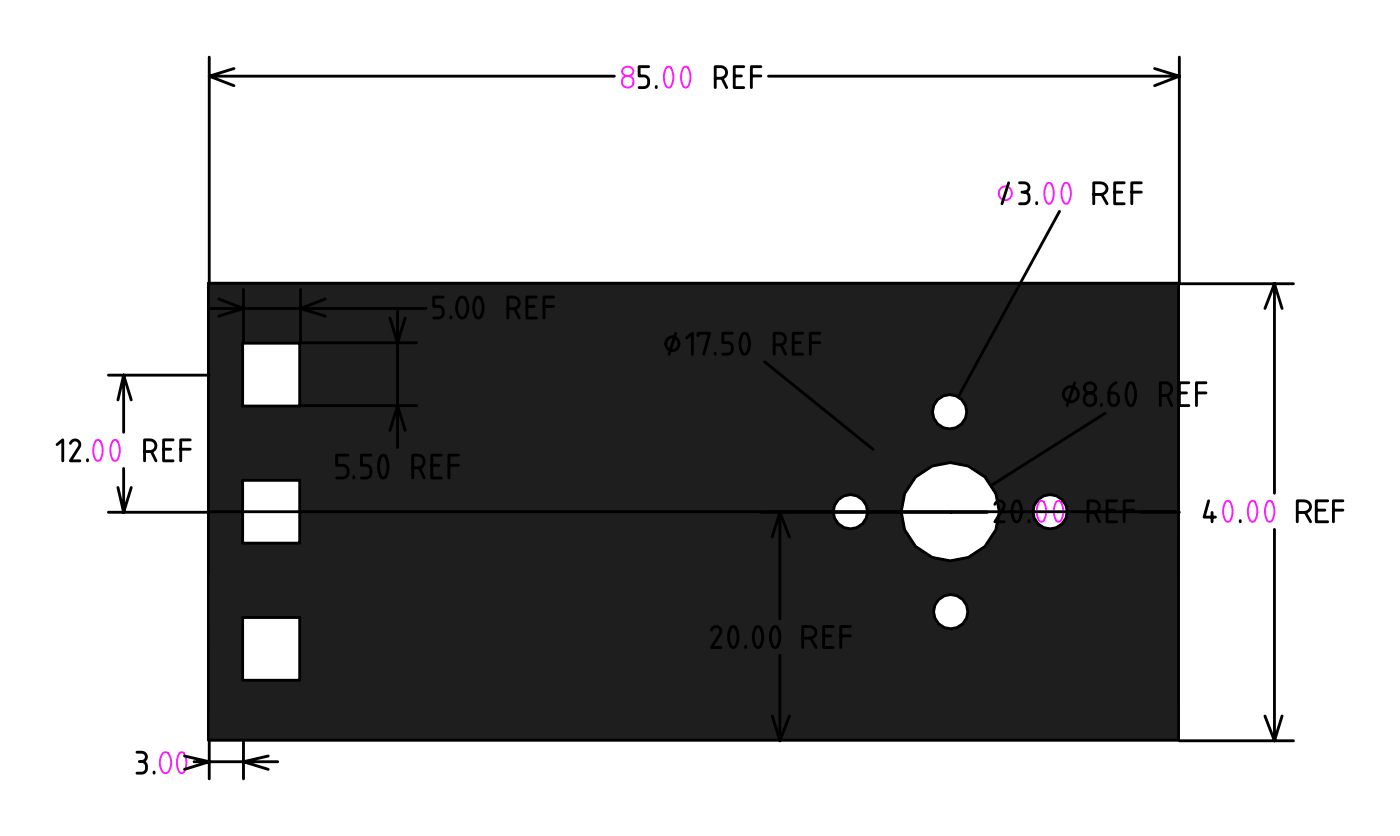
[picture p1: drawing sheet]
<svg xmlns="http://www.w3.org/2000/svg" width="123mm" height="73mm" viewBox="0 0 123 73" stroke-linecap="round" stroke-linejoin="round" font-family="sans-serif">
<g fill="#393939" stroke="#393939" stroke-width=".12">
<path d="M80.2 41.7l1.5-.9z"/>
<path d="M81.4 41l.3-.2z"/>
<path d="M91.3 43.5l.2-.1z"/>
<path d="M73.8 43.5l.2-.1z"/>
<path d="M73.5 43.7l.5-.3z"/>
<path d="M82.4 52.3l.3-.2z"/>
<path d="M82.1 35l.6-.4z"/>
<path d="M82.4 34.8l.3-.2z"/>
<path d="M80.7 41.4l1-.6z"/>
<path d="M91.1 43.6l.4-.2z"/>
<path d="M90.9 43.7l.4-.2z"/>
<path d="M73.6 43.6l.4-.2z"/>
<path d="M73.5 43.7l.3-.2z"/>
<path d="M82.2 52.5l.5-.4z"/>
<path d="M82.1 35l.3-.2z"/>
<path d="M90.9 43.7l.2-.1z"/>
<path d="M90.9 43.7l.6-.3z"/>
</g>
<g fill="#272727" stroke="#272727" stroke-width=".12">
<path d="M83 40.5h.3z"/>
<path d="M91.9 43.3h.1z"/>
<path d="M74.4 43.3h.1z"/>
<path d="M83 52.1l.3-.1z"/>
<path d="M82.3 40.7l1-.2z"/>
<path d="M83 34.6l.2-.1z"/>
<path d="M91.6 43.4l.4-.1z"/>
<path d="M74.1 43.4l.4-.1z"/>
<path d="M82.7 52.1l.6-.1z"/>
<path d="M82.7 34.6l.5-.1z"/>
<path d="M91.5 43.4l.5-.1z"/>
<path d="M74 43.4l.5-.1z"/>
</g>
<g fill="#323232" stroke="#323232" stroke-width=".12">
<path d="M86.3 41.7l.2 .3z"/>
<path d="M93.1 43.7l.3 .5z"/>
<path d="M93.3 44.1l.1 .1z"/>
<path d="M87 42.8l.3 .4z"/>
<path d="M86.5 42l.5 .8z"/>
<path d="M86.5 42l.8 1.2z"/>
<path d="M75.8 44.1l.1 .1z"/>
<path d="M75.6 43.7l.3 .5z"/>
<path d="M84.5 52.7l.2 .3z"/>
<path d="M84.4 52.5l.3 .5z"/>
<path d="M84.5 35.3l.1 .2z"/>
<path d="M84.3 35l.3 .5z"/>
<path d="M93.1 43.7l.2 .4z"/>
<path d="M93.1 43.8l.3 .4z"/>
<path d="M75.7 43.8l.2 .4z"/>
<path d="M75.6 43.7l.2 .4z"/>
<path d="M86.6 42.2l.7 1z"/>
<path d="M86.5 42l.1 .2z"/>
<path d="M84.3 35l.2 .3z"/>
<path d="M75.6 43.7l.1 .1z"/>
</g>
<g fill="#1e1e1e" stroke="#1e1e1e" stroke-width=".12">
<path d="M84.6 40.7l.2 .1z"/>
<path d="M83.3 40.5l1.5 .3z"/>
<path d="M86 41.5l.3 .2z"/>
<path d="M21.3 42h5z"/>
<path d="M25.1 42h1.2z"/>
<path d="M92.4 43.4h.2z"/>
<path d="M92 43.3l.6 .1z"/>
<path d="M92.9 43.6l.2 .1z"/>
<path d="M94.3 64.8h3z"/>
<path d="M93.9 62.7l3.2 .7-3.2-.6z"/>
<path d="M94.2 64.2l3 .2-2.9 .4z"/>
<path d="M94.3 64.8l2.9-.4 .1 .4z"/>
<path d="M94.2 64.2l3 .2z"/>
<path d="M94.2 64.2l3-.3v.5z"/>
<path d="M94.1 63.5l3.1 .4-3 .3z"/>
<path d="M93.8 62.2h3l-2.9 .5z"/>
<path d="M93.9 62.7l2.9-.5 .3 1.2z"/>
<path d="M94.1 63.5h3l.1 .4z"/>
<path d="M93.9 62.8l3.2 .7h-3z"/>
<path d="M93.9 62.8l3.2 .6v.1z"/>
<path d="M97.3 64.8h6z"/>
<path d="M101.9 62.2l1.4 2.6z"/>
<path d="M102 62.2h1.3v2.6z"/>
<path d="M97.2 64.4l6.1 .4h-6z"/>
<path d="M98 62.2h.2l5.1 2.6z"/>
<path d="M99 62.2h.2l4.1 2.6z"/>
<path d="M97.2 64.4l6.1 .4z"/>
<path d="M101.6 62.2l1.7 2.6z"/>
<path d="M97.2 63.9l6.1 .9-6.1-.4z"/>
<path d="M97.9 62.2l5.4 2.6z"/>
<path d="M98.2 62.2h.3l4.8 2.6z"/>
<path d="M98.8 62.2h.2l4.3 2.6z"/>
<path d="M101 62.2h.2l2.1 2.6z"/>
<path d="M100 62.2h.3l3 2.6z"/>
<path d="M100.7 62.2h.3l2.3 2.6z"/>
<path d="M96.8 62.2h1.1l-.8 1.2z"/>
<path d="M97.9 62.2l5.4 2.6-6.2-1.4z"/>
<path d="M97.1 63.5l6.2 1.3-6.1-.9z"/>
<path d="M98.5 62.2h.3l4.5 2.6z"/>
<path d="M101.8 62.2h.1l1.4 2.6z"/>
<path d="M97.1 63.4l6.2 1.4-6.2-1.3z"/>
<path d="M99.2 62.2h.8l3.3 2.6z"/>
<path d="M100.3 62.2h.4l2.6 2.6z"/>
<path d="M101.2 62.2h.4l1.7 2.6z"/>
<path d="M101.7 62.2h.1l1.5 2.6z"/>
<path d="M18.3 43.7h.3z"/>
<path d="M18.6 43.7h2.7z"/>
<path d="M18.3 43.7h3z"/>
<path d="M18.3 43.7h3l-3 .5z"/>
<path d="M18.3 44.2l3-.5v.5z"/>
<path d="M18.3 44.2h3l-3 .6z"/>
<path d="M18.3 44.8l3-.6v.6z"/>
<path d="M18.3 55.7h3l-3 .5z"/>
<path d="M18.3 56.2l3-.5v.5z"/>
<path d="M18.3 55.4l3-.1v.1z"/>
<path d="M18.3 55.3h3l-3 .1z"/>
<path d="M18.3 56.2h3l-3 .6z"/>
<path d="M18.3 56.8l3-.6v.6z"/>
<path d="M18.3 55.7l3-.3v.3z"/>
<path d="M18.3 55.4h3l-3 .3z"/>
<path d="M19 62.2h.7l-1.4 2.6z"/>
<path d="M19.7 62.2h1.6v2.6z"/>
<path d="M19.7 62.2l1.6 2.6h-3z"/>
<path d="M18.3 62.2h.7l-.7 2.6z"/>
<path d="M18.3 64.8h3z"/>
<path d="M74.9 43.4h.2z"/>
<path d="M74.5 43.3l.6 .1z"/>
<path d="M75.4 43.6l.2 .1z"/>
<path d="M22.8 54h3.5z"/>
<path d="M21.3 54h5z"/>
<path d="M65.2 62.2h2.2l-.2 .1z"/>
<path d="M21.3 62.2h41.4l-41.4 2.6z"/>
<path d="M21.3 64.8l41.4-2.6 4.3 .3z"/>
<path d="M21.3 64.8l45.7-2.3-3.5 2.3z"/>
<path d="M62.7 62.2l4.5 .1-.2 .2z"/>
<path d="M62.7 62.2h2.5l2 .1z"/>
<path d="M21.3 64.8h42.2z"/>
<path d="M88.9 64.8h5.4z"/>
<path d="M90.9 62.2h.8l2.2 .5z"/>
<path d="M88.3 63.8l5.9 .4-5.3 .6z"/>
<path d="M88.9 64.8l5.3-.6 .1 .6z"/>
<path d="M88.3 63.8l5.9 .4z"/>
<path d="M88.3 63.8l5.9 .4-5.9-.4z"/>
<path d="M88.3 63.8l5.8-.3 .1 .7z"/>
<path d="M87.5 62.6l6.6 .9-5.8 .3z"/>
<path d="M91.7 62.2h2.1l.1 .5z"/>
<path d="M87.5 62.6l6.4 .2 .2 .7z"/>
<path d="M87.2 62.2l6.7 .6-6.4-.2z"/>
<path d="M87.2 62.2h3.7l3 .6z"/>
<path d="M90.9 62.2l3 .5v.1z"/>
<path d="M83.5 52.1h.4z"/>
<path d="M83.3 52l.6 .1z"/>
<path d="M63.5 64.8h25.4z"/>
<path d="M84.7 62.2h2.5l.3 .4z"/>
<path d="M63.5 64.8l3.5-2.3 21.3 1.3z"/>
<path d="M63.5 64.8l24.8-1 .6 1z"/>
<path d="M67 62.5l21.3 1.3z"/>
<path d="M67 62.5l.2-.2 21.1 1.5z"/>
<path d="M67.2 62.3l20.3 .3 .8 1.2z"/>
<path d="M67.2 62.3l.2-.1 20.1 .4z"/>
<path d="M67.4 62.2h17.3l2.8 .4z"/>
<path d="M18.3 32.8l3-.6v.6z"/>
<path d="M18.3 32.2h3l-3 .6z"/>
<path d="M18.3 31.7h3z"/>
<path d="M18.3 31.7h.3z"/>
<path d="M18.6 31.7h2.7z"/>
<path d="M18.3 32.2l3-.5v.5z"/>
<path d="M18.3 31.7h3l-3 .5z"/>
<path d="M21.3 30h5z"/>
<path d="M83.8 40.6l1 .2z"/>
<path d="M83.3 40.5l1.3 .2z"/>
<path d="M85.3 41.1l1 .6z"/>
<path d="M84.1 34.8l.2 .2z"/>
<path d="M83.5 34.6h.3z"/>
<path d="M21.3 42h3.8z"/>
<path d="M22.8 42h3.5z"/>
<path d="M95.4 50.2h.5l6 12z"/>
<path d="M96.1 50.2l7.2 12h-1.3z"/>
<path d="M96.1 50.2h7.2v12z"/>
<path d="M96.7 61.6l1.5 .6h-.2z"/>
<path d="M96.7 61.4l1.5 .8-1.5-.6z"/>
<path d="M96.5 60.7l2.7 1.5h-.2z"/>
<path d="M96.5 60.5l2.7 1.7-2.7-1.5z"/>
<path d="M94.8 51.4l6.9 10.8z"/>
<path d="M94.6 50.6l7.1 11.6-6.9-10.8z"/>
<path d="M96.7 61.6l1.3 .6z"/>
<path d="M94.9 51.9l6.7 10.3z"/>
<path d="M94.8 51.4l6.8 10.8-6.7-10.3z"/>
<path d="M96.7 61.4l1.8 .8h-.3z"/>
<path d="M96.6 61.2l1.9 1-1.8-.8z"/>
<path d="M95.9 50.2l6.1 12z"/>
<path d="M95.9 50.2h.2l5.9 12z"/>
<path d="M96.6 60.9l2.4 1.3h-.2z"/>
<path d="M96.5 60.7l2.5 1.5-2.4-1.3z"/>
<path d="M95.7 56l5.5 6.2h-.2z"/>
<path d="M95.4 54.8l5.8 7.4-5.5-6.2z"/>
<path d="M96.3 59.3l4 2.9h-.3z"/>
<path d="M96.1 58.6l4.2 3.6-4-2.9z"/>
<path d="M95.9 57.4l5.1 4.8h-.3z"/>
<path d="M95.7 56l5.3 6.2-5.1-4.8z"/>
<path d="M96.7 61.6l1.2 .6h-1.1z"/>
<path d="M96.6 61.2l2.2 1h-.3z"/>
<path d="M96.6 60.9l2.2 1.3-2.2-1z"/>
<path d="M94.9 50.2l7 12h-.1z"/>
<path d="M94.9 50.2h.5l6.5 12z"/>
<path d="M96.5 60.5l3.5 1.7h-.8z"/>
<path d="M96.3 59.3l3.7 2.9-3.5-1.7z"/>
<path d="M96.1 58.6l4.6 3.6h-.4z"/>
<path d="M95.9 57.4l4.8 4.8-4.6-3.6z"/>
<path d="M95.4 54.8l6.2 7.4h-.4z"/>
<path d="M94.9 51.9l6.7 10.3-6.2-7.4z"/>
<path d="M94.6 50.6l7.2 11.6h-.1z"/>
<path d="M94.5 50.2l7.3 12-7.2-11.6z"/>
<path d="M94.5 50.2h.4l6.9 12z"/>
<path d="M95.4 50.2l6.5 12z"/>
<path d="M92.2 43.3l.4 .1z"/>
<path d="M92 43.3l.4 .1z"/>
<path d="M92.7 43.5l.4 .2z"/>
<path d="M94.4 50.2h.1l.1 .4z"/>
<path d="M93.4 60l3.3 1.4v.2z"/>
<path d="M93.4 59.8l3.3 1.6-3.3-1.4z"/>
<path d="M93.1 58.6l3.4 1.9v.2z"/>
<path d="M93.1 58.3l3.4 2.2-3.4-1.9z"/>
<path d="M94 50.2l.6 .4 .2 .8z"/>
<path d="M94 50.2h.4l.2 .4z"/>
<path d="M93.4 60.1l3.3 1.5z"/>
<path d="M93.4 60l3.3 1.6-3.3-1.5z"/>
<path d="M93.8 50.2l1 1.2 .1 .5z"/>
<path d="M93.8 50.2h.2l.8 1.2z"/>
<path d="M93.4 59.8l3.2 1.4 .1 .2z"/>
<path d="M93.3 59.4l3.3 1.8-3.2-1.4z"/>
<path d="M93.2 59l3.3 1.7 .1 .2z"/>
<path d="M93.1 58.6l3.4 2.1-3.3-1.7z"/>
<path d="M91.8 51.6l3.6 3.2 .3 1.2z"/>
<path d="M91.5 50.2l3.9 4.6-3.6-3.2z"/>
<path d="M91.5 50.2h.3l3.6 4.6z"/>
<path d="M93.8 50.2l1.1 1.7z"/>
<path d="M92.7 56.5l3.4 2.1 .2 .7z"/>
<path d="M92.5 55.5l3.6 3.1-3.4-2.1z"/>
<path d="M92.2 53.7l3.5 2.3 .2 1.4z"/>
<path d="M91.8 51.6l3.9 4.4-3.5-2.3z"/>
<path d="M93.8 62.2l2.9-.6 .1 .6z"/>
<path d="M93.4 60.1l3.3 1.5-2.9 .6z"/>
<path d="M93.3 59.4l3.3 1.5v.3z"/>
<path d="M93.2 59l3.4 1.9-3.3-1.5z"/>
<path d="M93.1 58.3l3.2 1 .2 1.2z"/>
<path d="M92.7 56.5l3.6 2.8-3.2-1z"/>
<path d="M92.5 55.5l3.4 1.9 .2 1.2z"/>
<path d="M92.2 53.7l3.7 3.7-3.4-1.9z"/>
<path d="M91.8 50.2l3.1 1.7 .5 2.9z"/>
<path d="M91.8 50.2h2l1.1 1.7z"/>
<path d="M74.7 43.3l.4 .1z"/>
<path d="M74.5 43.3l.4 .1z"/>
<path d="M18.3 43.4h3l-2.7 .3z"/>
<path d="M18.6 43.7l2.7-.3v.3z"/>
<path d="M18.3 43.4l.3 .3h-.3z"/>
<path d="M18.3 43.4l3-.1v.1z"/>
<path d="M18.3 43.3h3l-3 .1z"/>
<path d="M75.2 43.5l.4 .2z"/>
<path d="M20.9 50.2h.4v3.8z"/>
<path d="M21.3 59.5v2.7h-1.6z"/>
<path d="M18.3 50.2l.7 12h-.7z"/>
<path d="M18.3 50.2h2.6l-1.9 12z"/>
<path d="M20.9 50.2l.4 3.8-2.3 8.2z"/>
<path d="M21.3 54l-1.6 8.2h-.7z"/>
<path d="M21.3 54v5.5l-1.6 2.7z"/>
<path d="M33.9 50.2h4.2l17.2 3.8z"/>
<path d="M47.3 50.2h1.5l25.6 3z"/>
<path d="M47.3 50.2l27.1 3-.1 .4z"/>
<path d="M58.9 50.2h1l14.9 1.2z"/>
<path d="M58.9 50.2l15.9 1.2-.1 .1z"/>
<path d="M50.9 50.2h2.5l21.2 2.1z"/>
<path d="M50.9 50.2l23.7 2.1-.1 .4z"/>
<path d="M48.8 50.2h2.1l23.6 2.5z"/>
<path d="M48.8 50.2l25.7 2.5-.1 .5z"/>
<path d="M56.4 50.2h2.5l15.8 1.3z"/>
<path d="M56.4 50.2l18.3 1.3v.3z"/>
<path d="M46.6 50.2h.7l27 3.4z"/>
<path d="M46.6 50.2l27.7 3.4v.2z"/>
<path d="M55.3 54l19-.2-.1 .2z"/>
<path d="M38.1 50.2l36.2 3.6-19 .2z"/>
<path d="M38.1 50.2h8.5l27.7 3.6z"/>
<path d="M23.3 50.2l28.9 3.8h-25.9z"/>
<path d="M23.3 50.2h10.6l18.3 3.8z"/>
<path d="M21.3 50.2h2l3 3.8z"/>
<path d="M21.3 50.2l5 3.8h-5z"/>
<path d="M59.9 50.2h15.1l-.2 1.2z"/>
<path d="M53.4 50.2h3l18.3 1.6z"/>
<path d="M53.4 50.2l21.3 1.6-.1 .5z"/>
<path d="M33.9 50.2l21.4 3.8h-3.1z"/>
<path d="M74.6 52.3l7.6 .2-.7 .4z"/>
<path d="M74.4 53.2l5.7 .7-5.8-.3z"/>
<path d="M74.3 53.6l5.8 .3-.2 .1z"/>
<path d="M74.3 53.6l5.6 .4h-2.1z"/>
<path d="M74.8 51.4l8.2 .6-8.3-.5z"/>
<path d="M74.7 51.5l8.3 .5-.3 .1z"/>
<path d="M74.6 52.3l6.9 .6-7-.2z"/>
<path d="M74.5 52.7l7 .2-.7 .5z"/>
<path d="M74.5 52.7l6.3 .7-6.4-.2z"/>
<path d="M74.4 53.2l6.4 .2-.7 .5z"/>
<path d="M74.7 51.5l8 .6-8-.3z"/>
<path d="M74.7 51.8l8 .3-.5 .4z"/>
<path d="M74.3 53.6l3.5 .4-3.5-.2z"/>
<path d="M74.3 53.8l3.5 .2h-1.9z"/>
<path d="M74.3 53.8l1.6 .2h-1.7z"/>
<path d="M81.8 50.2l1.2 1.8z"/>
<path d="M74.8 51.4l7-1.2 1.2 1.8z"/>
<path d="M75 50.2h6.8l-7 1.2z"/>
<path d="M74.7 51.8l7.5 .7-7.6-.2z"/>
<path d="M83.7 50.2h1z"/>
<path d="M83.6 50.2l.5 1z"/>
<path d="M83.6 50.2l.5 1-.1 .1z"/>
<path d="M83.6 50.2l.4 1.1z"/>
<path d="M83.3 50.2h.2l.2 1.3z"/>
<path d="M83.3 50.2l.4 1.3-.4 .3z"/>
<path d="M83.5 50.2h.1l.4 1.1z"/>
<path d="M83.5 50.2l.5 1.1-.3 .2z"/>
<path d="M81.8 50.2l1.5 1.6-.3 .2z"/>
<path d="M81.8 50.2h1.5v1.6z"/>
<path d="M83.7 50.2h1l-.6 1z"/>
<path d="M84.7 50.2l.4 .4-1 .6z"/>
<path d="M84.1 51.2l-.1 .1z"/>
<path d="M84.7 50.2h1l-.6 .4z"/>
<path d="M84.7 50.2h1z"/>
<path d="M84.1 51.2l1-.6z"/>
<path d="M21.3 54h1.5z"/>
<path d="M52.2 54h3.1l18.3 4.1z"/>
<path d="M21.3 59.5l41.4 2.7h-41.4z"/>
<path d="M77.8 54h2.1l-.4 .3z"/>
<path d="M21.3 59.5l43.9 2.7h-2.5z"/>
<path d="M21.3 59.5h5l38.9 2.7z"/>
<path d="M65.2 62.2l5.3-2-3.1 2z"/>
<path d="M26.3 59.5l44.2 .7-5.3 2z"/>
<path d="M26.3 54l44.2 6.2-44.2-.7z"/>
<path d="M75.9 54h1.9l1.7 .3z"/>
<path d="M75.9 54l3.6 .3-.3 .2z"/>
<path d="M55.3 54l23.9 .5-5.6 3.6z"/>
<path d="M55.3 54h20.6l3.3 .5z"/>
<path d="M26.3 54l46.8 4.5-2.6 1.7z"/>
<path d="M26.3 54h25.9l20.9 4.5z"/>
<path d="M52.2 54l21.4 4.1-.5 .4z"/>
<path d="M73.1 58.5l.5-.4 12.9 2.9z"/>
<path d="M79.5 54.3l.6-.4 1.8 .2z"/>
<path d="M79.5 54.3l2.4-.2 .3 .5z"/>
<path d="M80.8 53.4l.5-.3 .2 .4z"/>
<path d="M67.4 62.2l3.1-2 14.2 2z"/>
<path d="M80.1 53.9l.7-.5 .7 .1z"/>
<path d="M80.1 53.9l1.4-.4 .4 .6z"/>
<path d="M79.2 54.5l.3-.2 2.7 .3z"/>
<path d="M79.2 54.5l3 .1 .2 .3z"/>
<path d="M73.6 58.1l8.8-3.2 4.1 6.1z"/>
<path d="M73.6 58.1l5.6-3.6 3.2 .4z"/>
<path d="M84.7 62.2l1.9-.9 .6 .9z"/>
<path d="M70.5 60.2l16.1 1.1-1.9 .9z"/>
<path d="M70.5 60.2l2.6-1.7 13.5 2.8z"/>
<path d="M73.1 58.5l13.4 2.5 .1 .3z"/>
<path d="M86.5 50.2h2.2l3.5 3.5z"/>
<path d="M85.3 56l8.1 3.8v.2z"/>
<path d="M85.2 55.6l8.2 4.2-8.1-3.8z"/>
<path d="M84.8 53.5l8.3 4.8v.3z"/>
<path d="M84.7 53l8.4 5.3-8.3-4.8z"/>
<path d="M85.3 56.2l8.1 3.8v.1z"/>
<path d="M85.3 56l8.1 4-8.1-3.8z"/>
<path d="M85.2 55.6l8.1 3.8 .1 .4z"/>
<path d="M85.1 55l8.2 4.4-8.1-3.8z"/>
<path d="M84.9 54.2l8.2 4.4 .1 .4z"/>
<path d="M84.8 53.5l8.3 5.1-8.2-4.4z"/>
<path d="M90.6 50.2h.9l.3 1.4z"/>
<path d="M85.1 50.6l7.4 4.9 .2 1z"/>
<path d="M85.1 50.6l.6-.4 6.8 5.3z"/>
<path d="M85.7 50.2h.8l6 5.3z"/>
<path d="M88.7 50.2l3.1 1.4 .4 2.1z"/>
<path d="M88.7 50.2h1.9l1.2 1.4z"/>
<path d="M93.4 60.1l.4 2.1h-2.1z"/>
<path d="M86.5 61l6.9-.9-1.7 2.1z"/>
<path d="M86.1 60.5l7.3-.4-6.9 .9z"/>
<path d="M85.3 56.2l8.1 3.9-7.3 .4z"/>
<path d="M86.6 61.3l4.3 .9h-3.7z"/>
<path d="M85.1 55l8.1 4 .1 .4z"/>
<path d="M84.9 54.2l8.3 4.8-8.1-4z"/>
<path d="M86.6 61.3l5.1 .9h-.8z"/>
<path d="M86.5 61l5.2 1.2-5.1-.9z"/>
<path d="M84.7 53l8 3.5 .4 1.8z"/>
<path d="M84.3 51.1l8.4 5.4-8-3.5z"/>
<path d="M84.3 51.1l.8-.5 7.6 5.9z"/>
<path d="M86.5 50.2l5.7 3.5 .3 1.8z"/>
<path d="M84.1 51.3l.2-.2 .1 1.1z"/>
<path d="M84 51.3h.1l.3 .9z"/>
<path d="M84 51.3l.4 .9h-.1z"/>
<path d="M83.3 51.8l.4-.3 .2 .6z"/>
<path d="M83.3 51.8l.6 .3-.6-.1z"/>
<path d="M83.7 51.5l.3-.2 .3 .9z"/>
<path d="M83.7 51.5l.6 .7-.4-.1z"/>
<path d="M83 52l.3-.2v.2z"/>
<path d="M84.3 51.1l.3 1.2-.2-.1z"/>
<path d="M83.3 52l.2 .1z"/>
<path d="M83.9 52.1l.5 .4z"/>
<path d="M84.4 52.2l.2 .1 .1 .7z"/>
<path d="M83.3 55l1.9 .6 .1 .4z"/>
<path d="M83.3 55l.6-.1 1.3 .7z"/>
<path d="M82.7 52.1l.3-.1h.3z"/>
<path d="M81.9 53l-.1 .5h-.2z"/>
<path d="M84.3 52.2h.1l.3 .8z"/>
<path d="M84.3 52.2l.4 .8z"/>
<path d="M81.6 53.5l.3 .6z"/>
<path d="M81.6 53.5h.2l.1 .6z"/>
<path d="M82.7 54.9l2.6 1.1v.2z"/>
<path d="M82.7 54.9l.6 .1 2 1z"/>
<path d="M83.9 54.9l1.2 .1 .1 .6z"/>
<path d="M83.9 54.9l.5-.3 .7 .4z"/>
<path d="M83.9 52.1l.4 .1 .1 .3z"/>
<path d="M84.8 53.5l.1 .7-.2-.1z"/>
<path d="M82.2 54.6l.5 .3h-.3z"/>
<path d="M82.4 54.9l2.9 1.3 .8 4.3z"/>
<path d="M82.4 54.9h.3l2.6 1.3z"/>
<path d="M84.4 54.6l.5-.4 .2 .8z"/>
<path d="M84.7 54.1l.2 .1-.5 .4z"/>
<path d="M83 52h.3z"/>
<path d="M81.5 52.9l.7-.4-.3 .5z"/>
<path d="M81.3 53.1l.2-.2v.6z"/>
<path d="M81.5 52.9l.4 .1-.4 .5z"/>
<path d="M81.9 53l-.4 .5z"/>
<path d="M18.3 31.4l3-.1v.1z"/>
<path d="M18.3 31.3h3l-3 .1z"/>
<path d="M18.6 31.7l2.7-.3v.3z"/>
<path d="M18.3 31.4l.3 .3h-.3z"/>
<path d="M18.3 31.4h3l-2.7 .3z"/>
<path d="M84.8 40.8l1.5 .9z"/>
<path d="M83.2 34.5l.3 .1z"/>
<path d="M83.2 34.5l.6 .1z"/>
<path d="M83.8 34.6l.5 .4z"/>
<path d="M103.3 24.8l-15 17.2-2-.3z"/>
<path d="M103.3 24.8v17.2h-8.5z"/>
<path d="M82.1 35l-6.4 7h-.4z"/>
<path d="M18.3 24.8l1.7 17.2h-1.7z"/>
<path d="M82.1 35l-4.7 7z"/>
<path d="M50.7 42l31.4-7-7 7z"/>
<path d="M84.8 40.8l18.5-16-17 16.9z"/>
<path d="M82.1 35l-4.7 7h-.6z"/>
<path d="M50.3 42l32.4-7.4-32 7.4z"/>
<path d="M50.7 42l32-7.4-.6 .4z"/>
<path d="M103.3 24.8l-13.6 17.2h-1.4z"/>
<path d="M21.3 42l82-17.2-77 17.2z"/>
<path d="M18.3 24.8l3 17.2h-.8z"/>
<path d="M26.3 42l77-17.2-58.4 17.2z"/>
<path d="M26.3 35.5l77-10.7-82 17.2z"/>
<path d="M21.3 30l82-5.2-77 5.2z"/>
<path d="M103.3 24.8l-8.8 17.2h-.5z"/>
<path d="M103.3 24.8l-9.3 17.2h-.7z"/>
<path d="M81.8 36.6l1.5 3.9-1.6 .3z"/>
<path d="M18.3 24.8l3 10.7v6.5z"/>
<path d="M81.7 36v4.8l-1.5 .9z"/>
<path d="M81.8 35.5l-1.8 6.5h-.4z"/>
<path d="M81.8 35.5l-1.6 6.2-.2 .3z"/>
<path d="M82.1 35l-5.9 7h-.5z"/>
<path d="M84.6 35.5l18.7-10.7-18.6 11.2z"/>
<path d="M26.3 30l77-5.2-77 10.7z"/>
<path d="M82.7 37.4l.5 .1 .1 3z"/>
<path d="M18.3 24.8h85l-82 5.2z"/>
<path d="M81.8 36.6l.3 .5 1.2 3.4z"/>
<path d="M81.8 35.5l-2.2 6.5h-1.9z"/>
<path d="M21.3 35.5h5l-5 6.5z"/>
<path d="M83.2 34.5l20.1-9.7-19.5 9.8z"/>
<path d="M103.3 24.8l-11 17.2h-.3z"/>
<path d="M83.8 37.4l19.5-12.6z"/>
<path d="M18.3 24.8l3 5.2v5.5z"/>
<path d="M82.1 35l-5.3 7h-.6z"/>
<path d="M103.3 24.8l-11.3 17.2z"/>
<path d="M81.8 35.5l-4.1 6.5h-.3z"/>
<path d="M84.6 36.6l18.7-11.8-19 12.3z"/>
<path d="M103.3 24.8l-11.3 17.2h-2.3z"/>
<path d="M103.3 24.8l-8.5 17.2h-.3z"/>
<path d="M83.3 40.5l20-15.7-18.5 16z"/>
<path d="M83.8 34.6l19.5-9.8-19 10.2z"/>
<path d="M84.7 36l18.6-11.2-18.7 11.8z"/>
<path d="M82.1 37.1l.6 .3 .6 3.1z"/>
<path d="M83.8 37.4l19.5-12.6-20 15.7z"/>
<path d="M44.9 42l58.4-17.2-53 17.2z"/>
<path d="M50.3 42l53-17.2-20.6 9.8z"/>
<path d="M82.7 34.6l20.6-9.8-20.1 9.7z"/>
<path d="M83.2 37.5l.6-.1-.5 3.1z"/>
<path d="M81.8 35.5l-1.6 6.2z"/>
<path d="M103.3 24.8l-10.5 17.2h-.5z"/>
<path d="M103.3 24.8l-10 17.2h-.5z"/>
<path d="M82.1 35l-6.8 7h-.2z"/>
<path d="M18.3 24.8l2.2 17.2h-.5z"/>
<path d="M81.7 36l.1 .6-.1 4.2z"/>
<path d="M84.3 35l19-10.2-18.7 10.7z"/>
<path d="M86.3 41.7l2 .3h-1.8z"/>
<path d="M21.3 42h1.5z"/>
<path d="M93.7 46l2.2 4.2-1.8-2.5z"/>
<path d="M93.5 44.8l9.8 5.4h-7.2z"/>
<path d="M94.8 42l8.5 8.2-9.8-5.4z"/>
<path d="M94.8 42h8.5v8.2z"/>
<path d="M94 42h.5l-1.1 2.2z"/>
<path d="M94 42l-.6 2.2-.2-.8z"/>
<path d="M93.7 46l2.4 4.2h-.2z"/>
<path d="M93.5 44.8l2.6 5.4-2.4-4.2z"/>
<path d="M93.3 42h.7l-.8 1.4z"/>
<path d="M93.3 42l-.1 1.4-.1-.9z"/>
<path d="M94.4 49.3l1 .9h-.5z"/>
<path d="M94.1 47.7l1.3 2.5-1-.9z"/>
<path d="M94.5 42h.3l-1.3 2.8z"/>
<path d="M94.5 42l-1 2.8-.1-.6z"/>
<path d="M94.4 49.3l.5 .9h-.4z"/>
<path d="M93 42h.3l-.2 .5z"/>
<path d="M94.1 47.7l1.8 2.5h-.5z"/>
<path d="M92.3 46.7l.9 .6 1.2 2z"/>
<path d="M91.5 46.2l2.9 4h-.4z"/>
<path d="M91.5 46.2l.8 .5 2.1 3.5z"/>
<path d="M90.9 45.8l3.1 4.4h-.2z"/>
<path d="M90.9 45.8l.6 .4 2.5 4z"/>
<path d="M91.5 49.7l.3 .5h-.3z"/>
<path d="M90.9 45.8l2.9 4.4z"/>
<path d="M93.2 47.3l.9 .6 .3 1.4z"/>
<path d="M91.5 49.7l2.3 .5h-2z"/>
<path d="M90.7 45.7l3.1 4.5-2.3-.5z"/>
<path d="M90.7 45.7l.2 .1 2.9 4.4z"/>
<path d="M94.4 49.3l.1 .9h-.1z"/>
<path d="M92.3 46.7l2.1 2.6v.9z"/>
<path d="M92 43.3h.2z"/>
<path d="M93.4 45.3l.3 .7-.6-.2z"/>
<path d="M91.5 46.2l.5 .1 .3 .4z"/>
<path d="M93.5 44.8l.2 1.2-.3-.7z"/>
<path d="M92.7 43.2l.4 .5-.5-.3z"/>
<path d="M90.6 45.3l.3 .5z"/>
<path d="M92 42.1l.1 .2-.6 1.1z"/>
<path d="M92 42.1l-.5 1.3-.6 .3z"/>
<path d="M92 42.1l-1.1 1.6z"/>
<path d="M92 42.1l-1.4 2.1z"/>
<path d="M93.2 47.3l.9 .4v.2z"/>
<path d="M92.6 46.2l1.5 1.5-.9-.4z"/>
<path d="M92.6 46.2l.5-.4 1 1.9z"/>
<path d="M90 42h2l-1.6 2.3z"/>
<path d="M92 42v.1l-1.6 2.2z"/>
<path d="M92 42.1l-1.4 2.1-.2 .1z"/>
<path d="M90.4 44.3l.2-.1-.1 .6z"/>
<path d="M90.6 45.3l.3 .5-.2-.1z"/>
<path d="M92 46.3l1.2 1-.9-.6z"/>
<path d="M92 46.3l.6-.1 .6 1.1z"/>
<path d="M92.1 42.3l.3 .4-.4 .6z"/>
<path d="M92.1 42.3l-.1 1-.5 .1z"/>
<path d="M92.4 42.7l.3 .5-.1 .2z"/>
<path d="M92.4 42.7l.2 .7-.6-.1z"/>
<path d="M93.1 45.8l.6 .2 .4 1.7z"/>
<path d="M92.8 42l-.1 1.2-.3-.5z"/>
<path d="M93.2 43.4l.2 .8-.3-.5z"/>
<path d="M93.1 42.5l.1 .9-.1 .3z"/>
<path d="M93.1 42.5v1.2l-.4-.5z"/>
<path d="M92 42h.3l-.2 .3z"/>
<path d="M92 42l.1 .3-.1-.2z"/>
<path d="M92 42v.1z"/>
<path d="M92.3 42h.5l-.4 .7z"/>
<path d="M92.3 42l.1 .7-.3-.4z"/>
<path d="M92.8 42h.2l.1 .5z"/>
<path d="M92.8 42l.3 .5-.4 .7z"/>
<path d="M75.1 43.4l.5 .3z"/>
<path d="M86.5 42h1.8l-1 1.2z"/>
<path d="M26.3 47.5l47.2-1.7 .5 .4z"/>
<path d="M75.1 46.2l.5-.4 3.4-1z"/>
<path d="M75.3 42h.4l-1.2 1.3z"/>
<path d="M75.3 42l-.8 1.3-.5 .1z"/>
<path d="M18.3 42l2.6 8.2h-2.6z"/>
<path d="M18.3 42h1.7l.9 8.2z"/>
<path d="M26.3 47.5l22.5 2.7h-1.5z"/>
<path d="M77.4 42l-1.5 2.2z"/>
<path d="M50.7 42h24.4l-1.6 1.7z"/>
<path d="M26.3 47.5l24.4-5.5 22.8 1.7z"/>
<path d="M26.3 47.5l33.6 2.7h-1z"/>
<path d="M76.8 42h.6l-1.5 2.2z"/>
<path d="M76.8 42l-.9 2.2-.3-.5z"/>
<path d="M26.3 47.5l27.1 2.7h-2.5z"/>
<path d="M83.3 49.1l.4 1.1z"/>
<path d="M26.3 47.5l48.2-1.2 4.8 .1z"/>
<path d="M83.3 49.1l.2 1.1h-.2z"/>
<path d="M26.3 47.5l24-5.5h.4z"/>
<path d="M88.3 42h1.4l-2.1 2.8z"/>
<path d="M88.3 42l-.7 2.8-.3-1.6z"/>
<path d="M20.5 42h.8v5.5z"/>
<path d="M26.3 47.5l24.6 2.7h-2.1z"/>
<path d="M26.3 42h18.6l-18.6 5.5z"/>
<path d="M83.3 49.1l.3 1.1h-.1z"/>
<path d="M26.3 47.5l32.6 2.7h-2.5z"/>
<path d="M26.3 47.5l46.8-2.2 .4 .5z"/>
<path d="M26.3 47.5l21 2.7h-.7z"/>
<path d="M26.3 47.5l53-1.1 .9 1.4z"/>
<path d="M26.3 47.5l47.2-3.8-.4 .5z"/>
<path d="M90.6 50.2l.9-.5v.5z"/>
<path d="M87.3 46.4l4.2 3.3-.9 .5z"/>
<path d="M87.6 44.8l3.9 4.9-4.2-3.3z"/>
<path d="M79.6 42h.4l-.7 1.2z"/>
<path d="M83.3 49.1l3.2 1.1h-1.8z"/>
<path d="M83.3 49.1l1.5-.3 1.7 1.4z"/>
<path d="M75.7 42h.5l-1.1 1.4z"/>
<path d="M75.7 42l-.6 1.4-.6-.1z"/>
<path d="M86.3 47.8l4.3 2.4h-1.9z"/>
<path d="M87.3 46.4l3.3 3.8-4.3-2.4z"/>
<path d="M26.3 47.5l20.3 2.7h-8.5z"/>
<path d="M21.3 47.5l12.6 2.7h-10.6z"/>
<path d="M77.7 42h1.9l-.3 1.2z"/>
<path d="M77.7 42l1.6 1.2-3.3 1.6z"/>
<path d="M87.6 44.8h2.9l.1 .5z"/>
<path d="M76.2 42h.6l-1.2 1.7z"/>
<path d="M76.2 42l-.6 1.7-.5-.3z"/>
<path d="M75.9 45.3l3.1-.5-3.4 1z"/>
<path d="M26.3 47.5l47.7-1.3 .5 .1z"/>
<path d="M77.4 42h.3l-1.7 2.8z"/>
<path d="M77.4 42l-1.4 2.8-.1-.6z"/>
<path d="M21.3 47.5l2 2.7h-2z"/>
<path d="M26.3 47.5l57 2.7h-23.4z"/>
<path d="M26.3 47.5l57 1.6v1.1z"/>
<path d="M89.7 42h.3l.4 2.3z"/>
<path d="M89.7 42l.7 2.3-2.8 .5z"/>
<path d="M26.3 47.5l30.1 2.7h-3z"/>
<path d="M21.3 47.5l16.8 2.7h-4.2z"/>
<path d="M21.3 47.5h5l11.8 2.7z"/>
<path d="M74.5 46.3l.6-.1 4.2 .2z"/>
<path d="M83.3 49.1l1.4 1.1h-1z"/>
<path d="M75.1 46.2l3.9-1.4 .3 1.6z"/>
<path d="M26.3 47.5l18.6-5.5h5.4z"/>
<path d="M26.3 47.5l46.8-3.3-.1 .6z"/>
<path d="M87.6 44.8l2.8-.5 .1 .5z"/>
<path d="M84.8 48.8l3.9 1.4h-2.2z"/>
<path d="M84.8 48.8l1.5-1 2.4 2.4z"/>
<path d="M87.6 44.8l3 .5 .9 4.4z"/>
<path d="M26.3 47.5l55.4 1.3 1.6 .3z"/>
<path d="M26.3 47.5l53.9 .3 1.5 1z"/>
<path d="M75.1 42h.2l-1.3 1.4z"/>
<path d="M75.1 42l-1.1 1.4-.5 .3z"/>
<path d="M20 42l1.3 8.2h-.4z"/>
<path d="M20 42h.5l.8 8.2z"/>
<path d="M20.5 42l.8 5.5v2.7z"/>
<path d="M76 44.8h3l-3.1 .5z"/>
<path d="M26.3 47.5l46.7-2.7 .1 .5z"/>
<path d="M76 44.8l3.3-1.6-.3 1.6z"/>
</g>
<g fill="#474747" stroke="#474747" stroke-width=".12">
<path d="M80.2 41.7l-.2 .3z"/>
<path d="M81.8 36.6l.3 .5z"/>
<path d="M90.6 45.3l.1 .2z"/>
<path d="M79.3 46.4l.4 .6z"/>
<path d="M79.3 46.4l.9 1.4z"/>
<path d="M73.1 45.3l.4 .5z"/>
<path d="M73.1 45.3l.1 .2z"/>
<path d="M73.5 43.7l-.1 .2z"/>
<path d="M81.9 54.1l.2 .3z"/>
<path d="M81.9 54.1l.3 .5z"/>
<path d="M81.8 36.6l.2 .2z"/>
<path d="M82.1 35l-.1 .2z"/>
<path d="M90.6 45.3l.3 .5z"/>
<path d="M73.2 45.5l.3 .3z"/>
<path d="M73.1 45.3l.3 .4z"/>
<path d="M73.5 43.7l-.3 .4z"/>
<path d="M79.3 46.4l.6 1z"/>
<path d="M79.7 47l.5 .8z"/>
<path d="M80 42l-.5 .8z"/>
<path d="M73.4 45.7l.1 .1z"/>
<path d="M73.1 45.3l.3 .5z"/>
<path d="M79.3 46.4l.8 1.3z"/>
<path d="M79.9 47.4l.3 .4z"/>
<path d="M82.1 54.4l.1 .2z"/>
<path d="M82 36.8l.1 .3z"/>
<path d="M82.1 35l-.3 .5z"/>
<path d="M90.9 43.7l-.3 .5z"/>
<path d="M73.4 45.8h.1z"/>
<path d="M73.5 43.7l-.4 .5z"/>
</g>
<g fill="#707070" stroke="#707070" stroke-width=".12">
<path d="M84.7 36l-.1 .6z"/>
<path d="M93.4 45.1v.2z"/>
<path d="M93.5 44.8l-.1 .5z"/>
<path d="M92 46.3l.2-.1z"/>
<path d="M83.3 49.1l.7-.2z"/>
<path d="M87.6 44.8l-.3 1.6z"/>
<path d="M87.4 45.8l-.1 .6z"/>
<path d="M76 44.8l-.1 .5z"/>
<path d="M75.9 45.1v.2z"/>
<path d="M84.8 53.7l-.1 .4z"/>
<path d="M84.8 53.5l-.1 .6z"/>
<path d="M83.3 55h.4z"/>
<path d="M83.2 37.5h.3z"/>
<path d="M84.7 36.3l-.1 .3z"/>
<path d="M93.5 44.9l-.1 .4z"/>
<path d="M93.5 44.8l-.1 .3z"/>
<path d="M92 46.3l.5-.1z"/>
<path d="M76 44.8l-.1 .3z"/>
<path d="M76 44.9l-.1 .4z"/>
<path d="M74.5 46.3l.4-.1z"/>
<path d="M83.3 49.1l1-.2z"/>
<path d="M87.6 44.8l-.2 1z"/>
<path d="M87.5 45.1l-.2 1.3z"/>
<path d="M74.5 46.3l.5-.1z"/>
<path d="M83.3 49.1l1.5-.3z"/>
<path d="M87.6 44.8l-.1 .3z"/>
<path d="M84.8 53.5v.2z"/>
<path d="M83.3 55l.6-.1z"/>
<path d="M84.7 36v.3z"/>
<path d="M83.2 37.5l.6-.1z"/>
<path d="M93.5 44.8v.1z"/>
<path d="M92 46.3l.6-.1z"/>
<path d="M74.5 46.3l.6-.1z"/>
</g>
<g fill="#4f4f4f" stroke="#4f4f4f" stroke-width=".12">
<path d="M90.6 44.2v.2z"/>
<path d="M90.6 44.2l-.1 .6z"/>
<path d="M90.5 44.8v.2z"/>
<path d="M79.3 43.2l-.3 1.6z"/>
<path d="M79.3 43.2l-.1 .5z"/>
<path d="M79 44.8l.1 .6z"/>
<path d="M73.1 44.2v.2z"/>
<path d="M73.1 44.2l-.1 .6z"/>
<path d="M73 44.8v.2z"/>
<path d="M81.9 53l-.1 .5z"/>
<path d="M81.9 53l-.1 .3z"/>
<path d="M81.8 53.5l.1 .4z"/>
<path d="M81.7 36l.1 .3z"/>
<path d="M81.8 35.5v.2z"/>
<path d="M81.8 35.7l-.1 .3z"/>
<path d="M90.6 44.2l-.1 .5z"/>
<path d="M90.6 44.4l-.1 .4z"/>
<path d="M73.1 44.2l-.1 .5z"/>
<path d="M73.1 44.4l-.1 .4z"/>
<path d="M73 44.8l.1 .4z"/>
<path d="M79.2 43.7l-.2 1.1z"/>
<path d="M79.3 43.2l-.3 1.2z"/>
<path d="M79 44.8l.2 1.2z"/>
<path d="M79 44.8l.2 1.3z"/>
<path d="M81.8 53.3v.2z"/>
<path d="M81.8 53.5l.1 .6z"/>
<path d="M81.8 35.5l-.1 .5z"/>
<path d="M90.5 44.8l.1 .5z"/>
<path d="M79 44.8l.3 1.6z"/>
<path d="M73 44.7v.1z"/>
<path d="M73 44.8l.1 .5z"/>
</g>
<g fill="#5f5f5f" stroke="#5f5f5f" stroke-width=".12">
<path d="M91.5 46.2h.2z"/>
<path d="M91.5 46.2l.5 .1z"/>
<path d="M81.7 48.8l.8 .1z"/>
<path d="M81.7 48.8l1.6 .3z"/>
<path d="M74 46.2h.2z"/>
<path d="M74 46.2l.5 .1z"/>
<path d="M82.7 54.9l.6 .1z"/>
<path d="M82.7 54.9l.4 .1z"/>
<path d="M82.7 37.4l.5 .1z"/>
<path d="M82.7 37.4l.2 .1z"/>
<path d="M91.5 46.2l.4 .1z"/>
<path d="M91.7 46.2l.3 .1z"/>
<path d="M74.2 46.2l.3 .1z"/>
<path d="M74 46.2l.4 .1z"/>
<path d="M81.7 48.8l1 .2z"/>
<path d="M82.5 48.9l.8 .2z"/>
<path d="M74.4 46.3h.1z"/>
<path d="M81.7 48.8l1.5 .3z"/>
<path d="M82.7 49l.6 .1z"/>
<path d="M83.1 55h.2z"/>
<path d="M91.9 46.3h.1z"/>
<path d="M83.2 49.1h.1z"/>
</g>
<g fill="#4d4d4d" stroke="#4d4d4d" stroke-width=".12">
<path d="M80.2 47.8l.7 .5z"/>
<path d="M73.5 45.8l.1 .2z"/>
<path d="M82.1 37.1l.3 .2z"/>
<path d="M73.5 45.8l.3 .3z"/>
<path d="M80.2 47.8l1 .7z"/>
<path d="M73.5 45.8l.4 .3z"/>
<path d="M80.2 47.8l1.4 .9z"/>
<path d="M82.2 54.6l.5 .3z"/>
<path d="M82.1 37.1l.6 .3z"/>
<path d="M90.9 45.8l.6 .4z"/>
<path d="M80.2 47.8l1.5 1z"/>
<path d="M73.5 45.8l.5 .4z"/>
</g>
<g fill="#7f7f7f" stroke="#7f7f7f" stroke-width=".12">
<path d="M92.6 46.2l.2-.1z"/>
<path d="M84.8 48.8l1.5-1z"/>
<path d="M84.8 48.8l.7-.5z"/>
<path d="M86.7 47.2l-.4 .6z"/>
<path d="M75.1 46.2l.2-.1z"/>
<path d="M83.9 54.9l.3-.2z"/>
<path d="M83.9 54.9l.5-.3z"/>
<path d="M83.8 37.4l.5-.3z"/>
<path d="M83.8 37.4l.2-.1z"/>
<path d="M84.4 36.9l-.1 .2z"/>
<path d="M92.6 46.2l.4-.3z"/>
<path d="M92.8 46.1l.3-.3z"/>
<path d="M75.1 46.2l.3-.3z"/>
<path d="M75.3 46.1l.3-.3z"/>
<path d="M85.5 48.3l.8-.5z"/>
<path d="M84.8 48.8l1-.7z"/>
<path d="M87 46.8l-.7 1z"/>
<path d="M75.1 46.2l.4-.3z"/>
<path d="M75.4 45.9l.2-.1z"/>
<path d="M75.8 45.4l-.2 .4z"/>
<path d="M85.8 48.1l.5-.3z"/>
<path d="M84.8 48.8l1.4-.9z"/>
<path d="M87.1 46.6l-.8 1.2z"/>
<path d="M84.2 54.7l.2-.1z"/>
<path d="M84.7 54.1l-.3 .5z"/>
<path d="M84 37.3l.3-.2z"/>
<path d="M84.6 36.6l-.3 .5z"/>
<path d="M93 45.9l.1-.1z"/>
<path d="M92.6 46.2l.5-.4z"/>
<path d="M93.4 45.3l-.3 .5z"/>
<path d="M75.1 46.2l.5-.4z"/>
<path d="M75.5 45.9l.1-.1z"/>
<path d="M75.9 45.3l-.3 .5z"/>
</g>
<g fill="#505050" stroke="#505050" stroke-width=".12">
<path d="M103.3 36v6z"/>
<path d="M103.3 42v22.8z"/>
<path d="M103.3 47.4v17.4z"/>
<path d="M103.3 62.2v2.6z"/>
<path d="M21.3 54v3.3z"/>
<path d="M21.3 55v.5z"/>
<path d="M21.3 55.4v.3z"/>
<path d="M21.3 46.5v1z"/>
<path d="M21.3 57.3v1.5z"/>
<path d="M21.3 56.8v1.2z"/>
<path d="M21.3 54v.7z"/>
<path d="M21.3 54v1.3z"/>
<path d="M21.3 45.8v1.7z"/>
<path d="M21.3 58.3v1.2z"/>
<path d="M21.3 42v2.2z"/>
<path d="M21.3 58.2v1.1z"/>
<path d="M21.3 54v5.5z"/>
<path d="M21.3 54v1.4z"/>
<path d="M21.3 54.7v.6z"/>
<path d="M21.3 55v.4z"/>
<path d="M21.3 58.2v1.3z"/>
<path d="M21.3 54v1.7z"/>
<path d="M21.3 42v.7z"/>
<path d="M21.3 45.3v2.2z"/>
<path d="M21.3 46.2v.3z"/>
<path d="M21.3 46.2v1.3z"/>
<path d="M21.3 42v5.5z"/>
<path d="M21.3 42v1z"/>
<path d="M21.3 57.8v1.7z"/>
<path d="M21.3 57.3v2.2z"/>
<path d="M21.3 55.5v.7z"/>
<path d="M21.3 42v1.7z"/>
<path d="M21.3 57.8v1.3z"/>
<path d="M21.3 42v3.3z"/>
<path d="M21.3 54v2.8z"/>
<path d="M21.3 42v2.8z"/>
<path d="M21.3 35.2v.3z"/>
<path d="M21.3 34.8v.7z"/>
<path d="M21.3 30.7v.3z"/>
<path d="M21.3 30v1z"/>
<path d="M21.3 30v2.2z"/>
<path d="M21.3 35.3v.2z"/>
<path d="M21.3 30v4z"/>
<path d="M21.3 30v5.5z"/>
<path d="M21.3 30v1.5z"/>
<path d="M21.3 30v2.8z"/>
<path d="M21.3 30v.7z"/>
<path d="M21.3 34v1.5z"/>
<path d="M21.3 30v2.9z"/>
<path d="M21.3 34.5v.8z"/>
<path d="M21.3 34.2v1z"/>
<path d="M21.3 33.8v1z"/>
<path d="M21.3 34.5v1z"/>
<path d="M21.3 33.5v.5z"/>
<path d="M21.3 33.6v.4z"/>
<path d="M21.3 31.5v.2z"/>
<path d="M21.3 31.5v.4z"/>
<path d="M21.3 31v.7z"/>
<path d="M21.3 32.8v.5z"/>
<path d="M21.3 33.3v.3z"/>
<path d="M21.3 32.9v.6z"/>
<path d="M21.3 33.3v.4z"/>
<path d="M21.3 31.7v.5z"/>
<path d="M21.3 33.3v.5z"/>
<path d="M103.3 24.8v11.2z"/>
<path d="M103.3 40.1v1.9z"/>
<path d="M103.3 42v5.4z"/>
<path d="M103.3 42v8.2z"/>
<path d="M103.3 47.4v14.8z"/>
<path d="M21.3 43v.7z"/>
<path d="M21.3 43.5v.7z"/>
<path d="M21.3 46.3v.5z"/>
<path d="M21.3 45.8v.8z"/>
<path d="M21.3 42v1.3z"/>
<path d="M21.3 46.2v.6z"/>
<path d="M21.3 42.7v.7z"/>
<path d="M21.3 45.3v.8z"/>
<path d="M21.3 58.8v.7z"/>
<path d="M21.3 54v1.5z"/>
<path d="M21.3 46.8v.7z"/>
<path d="M21.3 58v1.5z"/>
<path d="M21.3 56.8v2.7z"/>
<path d="M21.3 59.3v.2z"/>
<path d="M21.3 59.1v.4z"/>
<path d="M21.3 46.1v1z"/>
<path d="M21.3 54v1z"/>
<path d="M21.3 46.6v.7z"/>
<path d="M21.3 44.8v1.2z"/>
<path d="M21.3 56.2v3.3z"/>
<path d="M21.3 45.3v1.5z"/>
<path d="M21.3 54v2.2z"/>
<path d="M21.3 31.1v.4z"/>
<path d="M21.3 31.1v.3z"/>
<path d="M21.3 31.4v.3z"/>
<path d="M21.3 34.2v.3z"/>
<path d="M21.3 34.2v.2z"/>
<path d="M21.3 32.2v1.2z"/>
<path d="M21.3 34.4v.4z"/>
<path d="M21.3 34.3v.2z"/>
<path d="M21.3 32v.7z"/>
<path d="M21.3 32.7v.7z"/>
<path d="M21.3 32.9v2.6z"/>
<path d="M21.3 34.2v1.3z"/>
<path d="M21.3 33.6v1.9z"/>
<path d="M21.3 33.4v2.1z"/>
<path d="M21.3 33.8v1.7z"/>
<path d="M21.3 34.4v1.1z"/>
<path d="M21.3 31.6v.4z"/>
<path d="M21.3 31.8v.9z"/>
<path d="M21.3 30v1.4z"/>
<path d="M21.3 30v1.6z"/>
<path d="M21.3 30.7v.4z"/>
<path d="M21.3 30.7v.6z"/>
<path d="M21.3 30v1.8z"/>
<path d="M21.3 31v.1z"/>
<path d="M21.3 30v1.3z"/>
<path d="M103.3 24.8v15.3z"/>
<path d="M103.3 24.8v17.2z"/>
<path d="M21.3 46v1.5z"/>
<path d="M21.3 47.3v.2z"/>
<path d="M21.3 47.1v.4z"/>
<path d="M21.3 44.8v2.7z"/>
</g>
<g fill="#646464" stroke="#646464" stroke-width=".12">
<path d="M18.3 39.8v2.2z"/>
<path d="M18.3 41.1v.9z"/>
<path d="M18.3 41.2v.8z"/>
<path d="M18.3 41.6v.4z"/>
<path d="M26.3 45.5v2z"/>
<path d="M26.3 42v5.5z"/>
<path d="M21.3 47.5h5z"/>
<path d="M21.3 47.5h2.2z"/>
<path d="M21.3 59.5h5z"/>
<path d="M21.3 59.5h4.5z"/>
<path d="M26.3 54v5.5z"/>
<path d="M26.3 55.5v4z"/>
<path d="M18.3 42v2.2z"/>
<path d="M18.3 57.8v7z"/>
<path d="M18.3 54v1.7z"/>
<path d="M18.3 52.7v3z"/>
<path d="M18.3 42v2.8z"/>
<path d="M18.3 45.3v10.1z"/>
<path d="M18.3 54.7v1z"/>
<path d="M18.3 46.2v9.5z"/>
<path d="M18.3 45.3v10.9z"/>
<path d="M18.3 45.3v19.5z"/>
<path d="M18.3 54.5v1.2z"/>
<path d="M18.3 45.3v10.4z"/>
<path d="M18.3 56.8v8z"/>
<path d="M18.3 58.2v6.6z"/>
<path d="M18.3 44.8v20z"/>
<path d="M18.3 43.4v.3z"/>
<path d="M18.3 45.3v11.5z"/>
<path d="M18.3 57.3v7.5z"/>
<path d="M18.3 42v1.4z"/>
<path d="M18.3 42v1.7z"/>
<path d="M21.3 35.5h2.2z"/>
<path d="M21.3 35.5h5z"/>
<path d="M26.3 34.9v.6z"/>
<path d="M26.3 30v4.9z"/>
<path d="M26.3 30v5.5z"/>
<path d="M26.3 33.5v2z"/>
<path d="M18.3 24.8h2.6z"/>
<path d="M18.3 24.8h85z"/>
<path d="M18.3 33.8v8.2z"/>
<path d="M18.3 24.8v7.4z"/>
<path d="M18.3 40.7v1.3z"/>
<path d="M18.3 24.8v16.3z"/>
<path d="M18.3 24.8v6.9z"/>
<path d="M18.3 24.8v.6z"/>
<path d="M18.3 34.2v7.8z"/>
<path d="M18.3 32.8v8.4z"/>
<path d="M18.3 33.3v8.3z"/>
<path d="M18.3 24.8v.5z"/>
<path d="M18.3 36.3v5.7z"/>
<path d="M18.3 24.8v8z"/>
<path d="M18.3 36.9v5.1z"/>
<path d="M18.3 33.3v8.7z"/>
<path d="M26.3 44.8v2.7z"/>
<path d="M26.3 42v3.5z"/>
<path d="M26.3 43.5v4z"/>
<path d="M23.5 47.5h2.8z"/>
<path d="M21.3 47.5h3.4z"/>
<path d="M24.7 47.5h1.6z"/>
<path d="M21.3 47.5h4.5z"/>
<path d="M25.8 59.5h.5z"/>
<path d="M26.3 54v1.5z"/>
<path d="M18.3 46.2v8.3z"/>
<path d="M18.3 45.8v8.7z"/>
<path d="M18.3 46.2v7.8z"/>
<path d="M18.3 45.3v9.4z"/>
<path d="M18.3 44.8v9.9z"/>
<path d="M18.3 45.8v8.9z"/>
<path d="M18.3 46.5v15.7z"/>
<path d="M18.3 46.1v10.7z"/>
<path d="M18.3 42v1.3z"/>
<path d="M18.3 34.3v7.7z"/>
<path d="M18.3 26.3v5.4z"/>
<path d="M18.3 25.3v6.4z"/>
<path d="M18.3 34.2v2.1z"/>
<path d="M18.3 24.8v17.2z"/>
<path d="M18.3 32.8v9.2z"/>
<path d="M18.3 34.3v2.6z"/>
<path d="M18.3 25.6v5.8z"/>
<path d="M18.3 34.3v3.9z"/>
<path d="M20.9 24.8h82.4z"/>
<path d="M23.5 35.5h2.8z"/>
<path d="M26.3 32.7v2.8z"/>
<path d="M26.3 31.4v2.1z"/>
<path d="M26.3 31.7v3.8z"/>
<path d="M26.3 30v1.8z"/>
<path d="M18.3 42v3.1z"/>
<path d="M18.3 42v8.2z"/>
<path d="M18.3 42v4.5z"/>
<path d="M26.3 42v1.5z"/>
<path d="M25.8 47.5h.5z"/>
</g>
<g fill="#636363" stroke="#636363" stroke-width=".12">
<path d="M21.1 46.2h.2z"/>
<path d="M18.3 46.2h2.8z"/>
<path d="M18.3 46.2h3z"/>
<path d="M18.3 58.3l3-.1v.1z"/>
<path d="M18.3 58.2h3l-3 .1z"/>
<path d="M21.1 34.2h.2z"/>
<path d="M18.3 34.2h2.8z"/>
<path d="M18.3 34.2h3z"/>
<path d="M18.3 46.3l2.8-.1 .2 .1z"/>
<path d="M18.3 46.2h2.8l-2.8 .1z"/>
<path d="M21.1 46.2h.2v.1z"/>
<path d="M18.3 34.3l2.8-.1 .2 .1z"/>
<path d="M18.3 34.2h2.8l-2.8 .1z"/>
<path d="M21.1 34.2h.2v.1z"/>
</g>
<g fill="#595959" stroke="#595959" stroke-width=".12">
<path d="M18.3 46.2l3-.4v.4z"/>
<path d="M18.3 45.8h3l-3 .4z"/>
<path d="M18.3 58.2l3-.4v.4z"/>
<path d="M18.3 57.8h3l-3 .4z"/>
<path d="M18.3 33.8h3l-3 .4z"/>
<path d="M18.3 34.2l3-.4v.4z"/>
</g>
<g fill="#2b2b2b" stroke="#2b2b2b" stroke-width=".12">
<path d="M18.3 45.3l3-.5v.5z"/>
<path d="M18.3 44.8h3l-3 .5z"/>
<path d="M18.3 57.3l3-.5v.5z"/>
<path d="M18.3 56.8h3l-3 .5z"/>
<path d="M18.3 33.3l3-.5v.5z"/>
<path d="M18.3 32.8h3l-3 .5z"/>
</g>
<g fill="#444" stroke="#444" stroke-width=".12">
<path d="M18.3 45.3h3l-3 .5z"/>
<path d="M18.3 45.8l3-.5v.5z"/>
<path d="M18.3 57.8l3-.5v.5z"/>
<path d="M18.3 57.3h3l-3 .5z"/>
<path d="M18.3 33.8l3-.5v.5z"/>
<path d="M18.3 33.3h3l-3 .5z"/>
</g>
<g fill="#565656" stroke="#565656" stroke-width=".12">
<path d="M87.5 44.3l.1 .5z"/>
<path d="M76 44.6v.2z"/>
<path d="M84.7 53.2l.1 .3z"/>
<path d="M93.4 44.4l.1 .4z"/>
<path d="M75.9 44.4l.1 .4z"/>
<path d="M87.3 43.6l.3 1.2z"/>
<path d="M84.7 53l.1 .5z"/>
<path d="M84.6 35.5l.1 .5z"/>
<path d="M93.4 44.2l.1 .6z"/>
<path d="M87.3 43.2l.3 1.6z"/>
<path d="M75.9 44.2l.1 .6z"/>
</g>
<g fill="none" stroke="#ff19ff" stroke-width=".17">
<path d="M54.6 6a.44 .44 0 0 1 .7-.1 .44 .44 0 0 1-.1 .7 .44 .44 0 0 1-.6-.1 .44 .44 0 0 1 0-.5zM58.4 5.9l.2-.1a1.34 1.34 0 0 1 0 1.9h-.1a1.42 1.42 0 0 1-.1-1.8zM59.9 5.9l.2-.1a1.34 1.34 0 0 1 0 1.9h-.1a1.42 1.42 0 0 1-.1-1.8zM91.7 16.1l.3-.1a1.34 1.34 0 0 1 0 1.8h-.1a1.42 1.42 0 0 1-.2-1.7zM93.2 16.1l.3-.1a1.34 1.34 0 0 1 0 1.8h-.1a1.42 1.42 0 0 1-.2-1.7zM8.4 38.6l.2-.1a1.34 1.34 0 0 1 0 1.8h-.1a1.42 1.42 0 0 1-.1-1.7zM9.9 38.6l.2-.1a1.34 1.34 0 0 1 0 1.8h-.1a1.42 1.42 0 0 1-.1-1.7zM91.1 43.9l.2-.1a1.34 1.34 0 0 1 0 1.9h-.1a1.42 1.42 0 0 1-.1-1.8zM92.6 43.9l.2-.1a1.34 1.34 0 0 1 0 1.9h-.1a1.42 1.42 0 0 1-.1-1.8zM107.4 43.9l.2-.1a1.34 1.34 0 0 1 0 1.9h-.1a1.42 1.42 0 0 1-.1-1.8zM109.6 43.9l.2-.1a1.34 1.34 0 0 1 0 1.9h-.1a1.42 1.42 0 0 1-.1-1.8zM111.1 43.9l.2-.1a1.34 1.34 0 0 1 0 1.9h-.1a1.42 1.42 0 0 1-.1-1.8z"/>
<path d="M14.3 65.9a.42 .42 0 0 1 .4 0 .42 .42 0 0 1 .2 .4 .97 .97 0 0 1-.4 1.4h-.1a1.22 1.22 0 0 1-.1-1.8zM15.7 65.9l.3-.1a1.34 1.34 0 0 1 0 1.9h-.1a1.42 1.42 0 0 1-.2-1.8z"/>
<circle cx="55" cy="7.2" r=".52"/>
<circle cx="88.1" cy="16.9" r=".6"/>
</g>
<g fill="none" stroke="#000" stroke-width=".25">
<path d="M18.3 5v19.8M20.5 6l-2.2 .7M53.8 6.7h-35.5l2.2 .8M56.8 5.8h-.8v.8h.4a.52 .52 0 0 1 .4 .6 .52 .52 0 0 1-.4 .5h-.4M57.5 7.6v.1M62.7 6.9h.5a.51 .51 0 0 0 .5-.6 .51 .51 0 0 0-.5-.5h-.5v1.9M63.3 6.8l.4 .9M64.3 6.6h.7M65.2 5.8h-.9v1.9h.9M65.8 6.6h.9M66.7 5.8h-.9v1.9M67.3 6.7h36"/>
<path d="M88.4 16l-.6 1.8M89.3 16h.4a.43 .43 0 0 1 .5 .5 .43 .43 0 0 1-.7 .3M89.7 16.8a.52 .52 0 0 1 .5 .5 .52 .52 0 0 1-.5 .5h-.4M90.8 17.7v.1M92.8 18.5l-8.8 16.2M95.8 17h.6a.51 .51 0 0 0 .6-.5 .51 .51 0 0 0-.6-.5h-.6v1.8M96.5 17l.5 .8M97.7 16.8h.6M98.5 16h-.8v1.8h.8M99.2 16.8h.8M100 16h-.8v1.8M101.2 6l2.1 .7"/>
<path d="M103.3 5v19.8h10M103.3 6.7l-2.1 .8M5 38.9l.5-.4v1.8M6.2 38.8a.42 .42 0 0 1 .5-.3 .42 .42 0 0 1 .2 .6l-.7 1.2h.8M9.5 32.8h8.8M10.8 32.8v5M10.8 32.8l-.5 2.2M10.8 32.8l.7 2.2M12.7 39.5h.5a.51 .51 0 0 0 .5-.5 .51 .51 0 0 0-.5-.5h-.5v1.8M13.3 39.5l.4 .8M14.3 39.3h.7M15.2 38.5h-.9v1.8h.9"/>
<path d="M15.8 39.3h.9M16.7 38.5h-.9v1.8M18.3 24.8h85v40h-85zM18.3 27h19M19.2 26.2l2.1 .8-2.1 .7M21.3 30h5v5.5h-5zM21.3 25.3v4.7M26.3 25.3v4.7h10.2M26.3 35.5h10.2M28.5 26.2l-2.2 .8 2.2 .7M30.5 39.8h-1v.9h.5a.56 .56 0 0 1 .5 .6 .56 .56 0 0 1-.5 .5h-.5M32.5 39.8h-.8v.9h.4a.59 .59 0 0 1 .4 .5 .59 .59 0 0 1-.3 .6h-.5"/>
<path d="M33.4 39.9l.2-.1a1.56 1.56 0 0 1 0 2h-.1a1.65 1.65 0 0 1-.1-1.9zM34.2 37.7l.6-2.2 .7 2.2M34.2 27.8l.6 2.2 .7-2.2M34.8 27v12.2M38.7 39.8h-.9v2h.9M38.8 26h-.8v.8h.4a.52 .52 0 0 1 .4 .5 .52 .52 0 0 1-.4 .5h-.4M39.5 27.7v.1M40.2 39.8h-.9v2M40.2 26.1a.42 .42 0 0 1 .5 0 .42 .42 0 0 1 .2 .4 .97 .97 0 0 1-.4 1.3h-.1a1.22 1.22 0 0 1-.2-1.7zM41.7 26.1l.3-.1a1.34 1.34 0 0 1 0 1.8h-.1a1.42 1.42 0 0 1-.2-1.7zM44.5 27h.5a.51 .51 0 0 0 .5-.5 .51 .51 0 0 0-.5-.5h-.5v1.8M45.1 27l.4 .8"/>
<path d="M46.2 26.8h.6M47 26h-.8v1.8h.8M47.7 26.8h.8M48.5 26h-.8v1.8M59.2 29.2l-.6 1.8M60.2 29.6l.5-.4v1.8M61.2 29.4v-.2h1l-.5 1.8M62.7 30.9v.1M64.2 29.2h-.9v.8h.5a.52 .52 0 0 1 .4 .5 .52 .52 0 0 1-.4 .5h-.5M65.1 29.2h.2a1.34 1.34 0 0 1 0 1.8h-.1a1.42 1.42 0 0 1-.1-1.8zM67 31.7l9.5 7.6M67.8 30.2h.5a.51 .51 0 0 0 .5-.5 .51 .51 0 0 0-.5-.5h-.5v1.8"/>
<path d="M68.4 30.2l.4 .8M69.5 30h.6M70.3 29.2h-.8v1.8h.8M71 30h.8M71.8 29.2h-.8v1.8M94.2 33.5l-.7 2M96.5 35.4v.1M96.8 36.2l-10 6.3M97.2 34.4h.4a.55 .55 0 0 1 .4 .6 .55 .55 0 0 1-.6 .5l-.2-.3zM97.8 33.5a.93 .93 0 0 0-.6 .9M98.9 33.6l.2-.1a1.56 1.56 0 0 1 0 2h-.1a1.65 1.65 0 0 1-.1-1.9zM101.7 34.6h.5a.56 .56 0 0 0 .5-.5 .56 .56 0 0 0-.5-.6h-.5v2"/>
<path d="M102.3 34.6l.4 .9M103.3 34.4h.7M104.2 33.5h-.9v2h.9M104.8 34.4h.9M105.7 33.5h-.9v2M110.8 27l.9-2.2v18.4M111.7 24.8l.6 2.2M7.7 40.2v.1M9.5 44.8h8.8M10.3 42.7l.5 2.1M10.8 41v3.8l.7-2.1M18.3 44.8h85"/>
<path d="M21.3 54h5v5.5h-5zM21.3 42h5v5.5h-5zM31 41.7v.1M36.2 40.9h.5a.56 .56 0 0 0 .5-.5 .56 .56 0 0 0-.5-.6h-.5v2M36.8 40.9l.4 .9M37.8 40.7h.7M39.3 40.7h.9M62.3 55.1a.42 .42 0 0 1 .6-.2 .42 .42 0 0 1 .2 .5l-.8 1.3h.9M64.1 54.9l.2-.1a1.34 1.34 0 0 1 0 1.9h-.1a1.42 1.42 0 0 1-.1-1.8zM65.3 56.6v.1M66.2 54.9l.3-.1a1.34 1.34 0 0 1 0 1.9h-.1a1.42 1.42 0 0 1-.2-1.8zM66.7 44.8h19.8"/>
<path d="M67.7 54.9l.3-.1a1.34 1.34 0 0 1 0 1.9h-.1a1.42 1.42 0 0 1-.2-1.8zM68.3 57.3v7.5l.9-2.1M68.3 44.8v9.4M68.3 44.8l-.6 2.2M68.3 44.8l.9 2.2M70.3 55.9h.6a.51 .51 0 0 0 .6-.6 .51 .51 0 0 0-.6-.5h-.6v1.9M71 55.8l.5 .9M72.2 55.6h.6M73 54.8h-.8v1.9h.8M73.7 55.6h.8M74.5 54.8h-.8v1.9M87.2 44.1a.42 .42 0 0 1 .5-.2 .42 .42 0 0 1 .2 .5l-.7 1.3h.8"/>
<path d="M88.9 43.9l.2-.1a1.34 1.34 0 0 1 0 1.9h-.1a1.42 1.42 0 0 1-.1-1.8zM90.2 45.6v.1M95.3 44.9h.5a.51 .51 0 0 0 .5-.6 .51 .51 0 0 0-.5-.5h-.5v1.9M95.9 44.8l.4 .9M97 44.6h.6M97.8 43.8h-.8v1.9h.8M98.5 44.6h.8M99.3 43.8h-.8v1.9M100 44.8h3.3M105.9 43.8l-.4 1.5h1M106.2 44.9v.8M108.7 45.6v.1"/>
<path d="M111.7 46.3v18.5M113.7 44.9h.5a.51 .51 0 0 0 .6-.6 .51 .51 0 0 0-.6-.5h-.5v1.9M114.4 44.8l.4 .9M115.3 44.6h.8M116.3 43.8h-1v1.9h1M116.8 44.6h.9M117.7 43.8h-.9v1.9M12 65.8h.4a.43 .43 0 0 1 .4 .6 .43 .43 0 0 1-.6 .2M12.4 66.6a.52 .52 0 0 1 .4 .6 .52 .52 0 0 1-.4 .5h-.4M13.5 67.6v.1M16.2 66.2l2.1 .5-2.1 .6M17 66.7h7.3"/>
<path d="M18.3 64.8v3.4M21.3 64.8v3.4M23.5 66.2l-2.2 .5 2.2 .6M67.7 62.7l.6 2.1M103.3 64.8h10M110.8 62.7l.9 2.1M112.3 62.7l-.6 2.1"/>
<circle cx="58.9" cy="30.1" r=".6"/>
<circle cx="83.2" cy="36" r="1.5"/>
<circle cx="93.8" cy="34.5" r=".67"/>
<circle cx="95.5" cy="34.9" r=".54"/>
<circle cx="95.5" cy="33.9" r=".47"/>
<circle cx="74.5" cy="44.8" r="1.5"/>
<circle cx="83.3" cy="44.8" r="4.3"/>
<circle cx="83.3" cy="53.5" r="1.5"/>
<circle cx="92" cy="44.8" r="1.5"/>
</g>
</svg>
